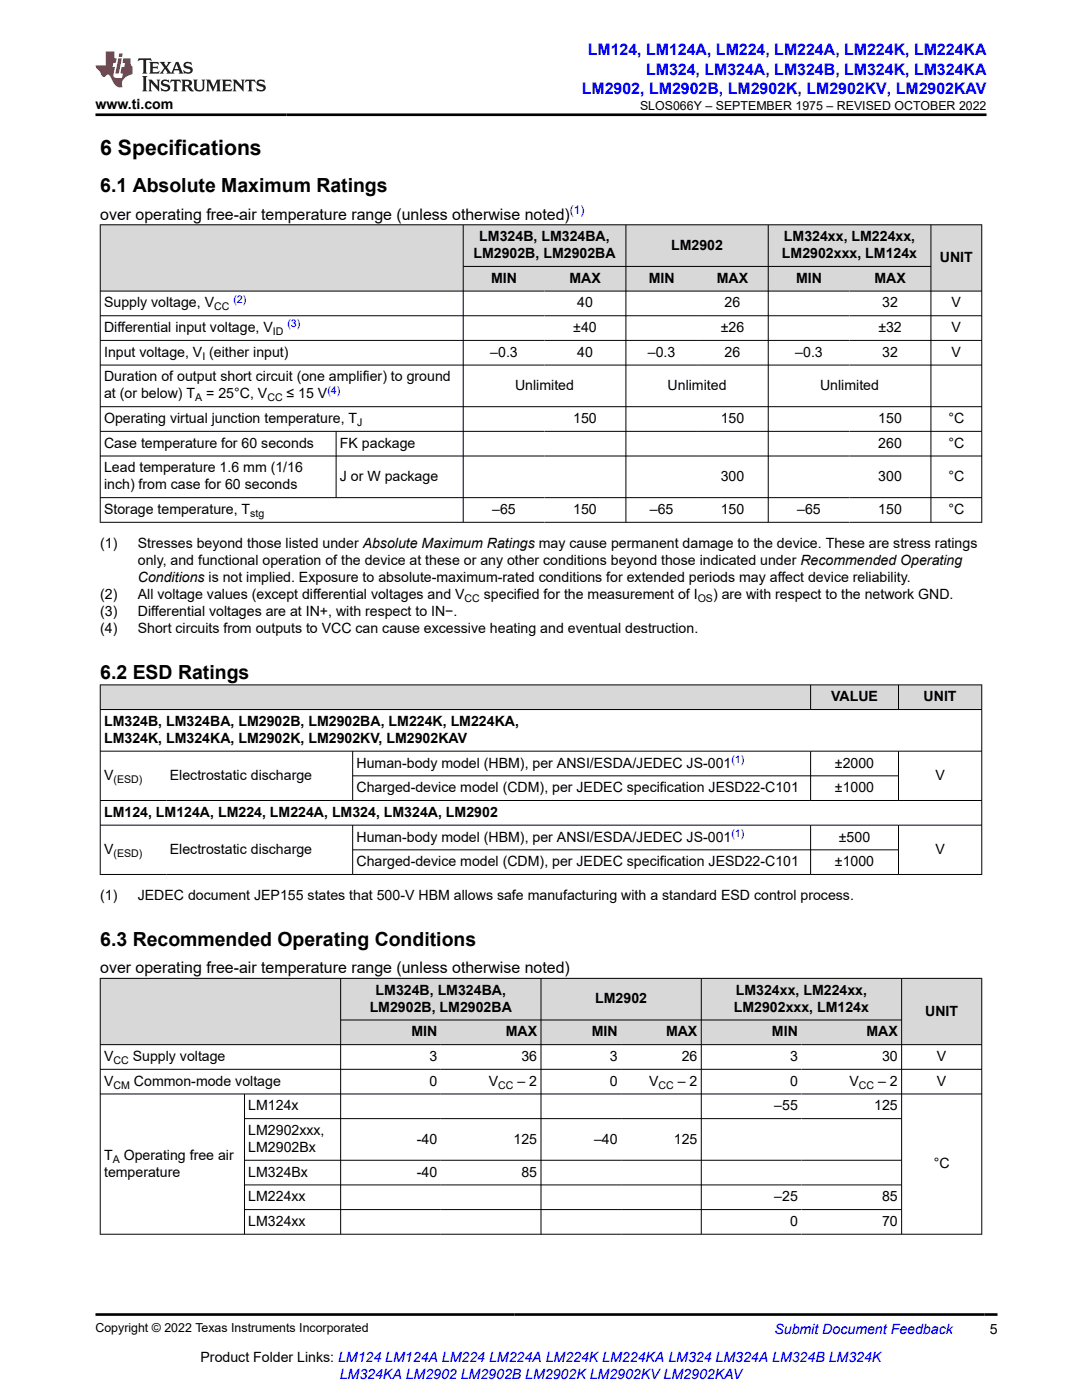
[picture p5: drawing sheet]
<svg xmlns="http://www.w3.org/2000/svg" width="216mm" height="279mm" viewBox="0 0 216 279" stroke-linecap="round" stroke-linejoin="round" font-family="sans-serif">
<defs><g id="words">
<text font-size="4.2" x="20" y="30.9">6 Specifications</text>
<g font-size="3.9">
<text x="20" y="38.4">6.1 Absolute Maximum Ratings</text>
<text x="20" y="135.4">6.2 ESD Ratings</text>
<text x="20" y="188.8">6.3 Recommended Operating Conditions</text>
</g>
<g font-size="3.2" fill="#00f">
<text x="117.3" y="11.1">LM124, LM124A, LM224, LM224A, LM224K, LM224KA</text>
<text x="128.9" y="14.9">LM324, LM324A, LM324B, LM324K, LM324KA</text>
<text x="116.1" y="18.7">LM2902, LM2902B, LM2902K, LM2902KV, LM2902KAV</text>
</g>
<g font-size="3.2">
<text x="20" y="43.8">over operating free-air temperature range (unless otherwise noted)</text>
<text x="20" y="194.2">over operating free-air temperature range (unless otherwise noted)</text>
</g>
<g font-size="2.8">
<text x="19" y="21.8">www.ti.com</text>
<text x="94.5" y="51.5">LM2902B, LM2902BA</text>
<text x="95.6" y="48.1">LM324B, LM324BA,</text>
<text x="133.9" y="49.8">LM2902</text>
<text x="156" y="51.5">LM2902xxx, LM124x</text>
<text x="156.4" y="48.1">LM324xx, LM224xx,</text>
<text x="187.5" y="52.3">UNIT</text>
<text x="98" y="56.4">MIN</text>
<text x="113.6" y="56.4">MAX</text>
<text x="129.4" y="56.4">MIN</text>
<text x="143" y="56.4">MAX</text>
<text x="158.9" y="56.4">MIN</text>
<text x="174.5" y="56.4">MAX</text>
<text x="20.8" y="61.4">Supply voltage, V</text>
<text x="115.2" y="61.4">40</text>
<text x="144.6" y="61.4">26</text>
<text x="176" y="61.4">32</text>
<text x="189.9" y="61.4">V</text>
<text x="20.8" y="66.3">Differential input voltage, V</text>
<text x="20.8" y="71.2">Input voltage, V (either input)</text>
<text x="97.8" y="71.2">–0.3</text>
<text x="114.4" y="66.3">±40</text>
<text x="115.2" y="71.2">40</text>
<text x="129.3" y="71.2">–0.3</text>
<text x="143.8" y="66.3">±26</text>
<text x="144.6" y="71.2">26</text>
<text x="158.7" y="71.2">–0.3</text>
<text x="175.3" y="66.3">±32</text>
<text x="176" y="71.2">32</text>
<text x="189.9" y="66.3">V</text>
<text x="189.9" y="71.2">V</text>
<text x="20.8" y="76.1">Duration of output short circuit (one amplifier) to ground</text>
<text x="102.8" y="77.8">Unlimited</text>
<text x="133.2" y="77.8">Unlimited</text>
<text x="163.6" y="77.8">Unlimited</text>
<text x="20.8" y="79.5">at (or below) T</text>
<text x="41.2" y="79.5">= 25°C, V</text>
<text x="57.2" y="79.5">≤ 15 V</text>
<text x="20.8" y="84.4">Operating virtual junction temperature, T</text>
<text x="20.8" y="89.4">Case temperature for 60 seconds</text>
<text x="67.8" y="89.4">FK package</text>
<text x="114.4" y="84.4">150</text>
<text x="143.8" y="84.4">150</text>
<text x="175.3" y="84.4">150</text>
<text x="175.3" y="89.4">260</text>
<text x="189.2" y="84.4">°C</text>
<text x="189.2" y="89.4">°C</text>
<text x="20.8" y="94.3">Lead temperature 1.6 mm (1/16</text>
<text x="67.8" y="96">J or W package</text>
<text x="143.8" y="96">300</text>
<text x="175.3" y="96">300</text>
<text x="189.2" y="96">°C</text>
<text x="20.8" y="97.7">inch) from case for 60 seconds</text>
<text x="20.8" y="102.6">Storage temperature, T</text>
<text x="98.2" y="102.6">–65</text>
<text x="114.4" y="102.6">150</text>
<text x="129.7" y="102.6">–65</text>
<text x="143.8" y="102.6">150</text>
<text x="159.1" y="102.6">–65</text>
<text x="175.3" y="102.6">150</text>
<text x="189.2" y="102.6">°C</text>
<text x="20" y="109.4">(1)</text>
<text x="27.5" y="109.4">Stresses beyond those listed under Absolute Maximum Ratings may cause permanent damage to the device. These are stress ratings</text>
<text x="27.5" y="112.8">only, and functional operation of the device at these or any other conditions beyond those indicated under Recommended Operating</text>
<text x="20" y="119.5">(2)</text>
<text x="27.5" y="116.2">Conditions is not implied. Exposure to absolute-maximum-rated conditions for extended periods may affect device reliability.</text>
<text x="27.5" y="119.5">All voltage values (except differential voltages and V</text>
<text x="96.6" y="119.5">specified for the measurement of I</text>
<text x="142.3" y="119.5">) are with respect to the network GND.</text>
<text x="20" y="122.9">(3)</text>
<text x="27.5" y="122.9">Differential voltages are at IN+, with respect to IN−.</text>
<text x="20" y="126.3">(4)</text>
<text x="27.5" y="126.3">Short circuits from outputs to VCC can cause excessive heating and eventual destruction.</text>
<text x="165.8" y="140">VALUE</text>
<text x="184.3" y="140">UNIT</text>
<text x="20.8" y="144.9">LM324B, LM324BA, LM2902B, LM2902BA, LM224K, LM224KA,</text>
<text x="20.8" y="148.3">LM324K, LM324KA, LM2902K, LM2902KV, LM2902KAV</text>
<text x="20.8" y="155.6">V</text>
<text x="33.9" y="155.6">Electrostatic discharge</text>
<text x="71.1" y="153.2">Human-body model (HBM), per ANSI/ESDA/JEDEC JS-001</text>
<text x="166.6" y="153.2">±2000</text>
<text x="186.7" y="155.6">V</text>
<text x="71.1" y="158.1">Charged-device model (CDM), per JEDEC specification JESD22-C101</text>
<text x="166.6" y="158.1">±1000</text>
<text x="20.8" y="163">LM124, LM124A, LM224, LM224A, LM324, LM324A, LM2902</text>
<text x="71.1" y="168">Human-body model (HBM), per ANSI/ESDA/JEDEC JS-001</text>
<text x="167.4" y="168">±500</text>
<text x="20.8" y="170.4">V</text>
<text x="33.9" y="170.4">Electrostatic discharge</text>
<text x="71.1" y="172.9">Charged-device model (CDM), per JEDEC specification JESD22-C101</text>
<text x="166.6" y="172.9">±1000</text>
<text x="186.7" y="170.4">V</text>
<text x="20" y="179.7">(1)</text>
<text x="27.5" y="179.7">JEDEC document JEP155 states that 500-V HBM allows safe manufacturing with a standard ESD control process.</text>
<text x="73.8" y="201.9">LM2902B, LM2902BA</text>
<text x="74.9" y="198.5">LM324B, LM324BA,</text>
<text x="118.8" y="200.2">LM2902</text>
<text x="146.4" y="201.9">LM2902xxx, LM124x</text>
<text x="146.8" y="198.5">LM324xx, LM224xx,</text>
<text x="184.6" y="202.7">UNIT</text>
<text x="82.1" y="206.8">MIN</text>
<text x="100.9" y="206.8">MAX</text>
<text x="118.1" y="206.8">MIN</text>
<text x="132.9" y="206.8">MAX</text>
<text x="154" y="206.8">MIN</text>
<text x="172.9" y="206.8">MAX</text>
<text x="20.8" y="211.8">V</text>
<text x="26.5" y="211.8">Supply voltage</text>
<text x="85.7" y="211.8">3</text>
<text x="104" y="211.8">36</text>
<text x="121.7" y="211.8">3</text>
<text x="136" y="211.8">26</text>
<text x="157.6" y="211.8">3</text>
<text x="176" y="211.8">30</text>
<text x="187" y="211.8">V</text>
<text x="20.8" y="216.7">V</text>
<text x="26.7" y="216.7">Common-mode voltage</text>
<text x="49.6" y="221.6">LM124x</text>
<text x="85.7" y="216.7">0</text>
<text x="97.5" y="216.7">V</text>
<text x="103.3" y="216.7">– 2</text>
<text x="121.7" y="216.7">0</text>
<text x="129.5" y="216.7">V</text>
<text x="135.2" y="216.7">– 2</text>
<text x="154.5" y="221.6">–55</text>
<text x="157.6" y="216.7">0</text>
<text x="169.5" y="216.7">V</text>
<text x="174.4" y="221.6">125</text>
<text x="175.2" y="216.7">– 2</text>
<text x="187" y="216.7">V</text>
<text x="49.6" y="226.5">LM2902xxx,</text>
<text x="20.8" y="231.4">T</text>
<text x="24.7" y="231.4">Operating free air</text>
<text x="49.6" y="229.9">LM2902Bx</text>
<text x="83.2" y="228.2">-40</text>
<text x="102.5" y="228.2">125</text>
<text x="118.5" y="228.2">–40</text>
<text x="134.5" y="228.2">125</text>
<text x="186.3" y="233.1">°C</text>
<text x="20.8" y="234.8">temperature</text>
<text x="49.6" y="234.8">LM324Bx</text>
<text x="49.6" y="239.7">LM224xx</text>
<text x="83.2" y="234.8">-40</text>
<text x="104" y="234.8">85</text>
<text x="154.5" y="239.7">–25</text>
<text x="176" y="239.7">85</text>
<text x="49.6" y="244.7">LM324xx</text>
<text x="157.6" y="244.7">0</text>
<text x="176" y="244.7">70</text>
<text x="197.5" y="266.1">5</text>
<text x="40" y="271.7">Product Folder Links: LM124 LM124A LM224 LM224A LM224K LM224KA LM324 LM324A LM324B LM324K</text>
</g>
<g font-size="2.8" fill="#00f">
<text x="154.5" y="266.2">Submit Document Feedback</text>
<text x="67.8" y="275.1">LM324KA LM2902 LM2902B LM2902K LM2902KV LM2902KAV</text>
</g>
<g font-size="2.5">
<text x="127.7" y="21.9">SLOS066Y – SEPTEMBER 1975 – REVISED OCTOBER 2022</text>
<text x="19" y="265.9">Copyright © 2022 Texas Instruments Incorporated</text>
</g>
<text font-size="2.4" fill="#00f" x="113.7" y="42.8">(1)</text>
<g font-size="2.1">
<text x="42.7" y="61.9">CC</text>
<text x="40.4" y="71.8">I</text>
<text x="54.4" y="66.9">ID</text>
<text x="39" y="80.1">A</text>
<text x="53.3" y="80.1">CC</text>
<text x="71.3" y="85">J</text>
<text x="49.9" y="103.2">stg</text>
<text x="92.7" y="120.1">CC</text>
<text x="139.2" y="120.1">OS</text>
<text x="22.6" y="156.2">(ESD)</text>
<text x="22.6" y="171">(ESD)</text>
<text x="22.6" y="212.3">CC</text>
<text x="22.6" y="217.2">CM</text>
<text x="99.4" y="217.2">CC</text>
<text x="131.4" y="217.2">CC</text>
<text x="171.4" y="217.2">CC</text>
<text x="22.5" y="232">A</text>
</g>
<g font-size="2.1" fill="#00f">
<text x="46.6" y="60.4">(2)</text>
<text x="57.3" y="65.3">(3)</text>
<text x="65.3" y="78.6">(4)</text>
<text x="146" y="152.2">(1)</text>
<text x="146" y="167">(1)</text>
</g>
</g></defs>
<g fill="#d8d8d8">
<path d="M20 44.9h175.9v8.3h-175.9z" fill-rule="evenodd"/>
<path d="M20.1 44.9h72.3v13.1h-72.3z" fill-rule="evenodd"/>
<path d="M92.5 44.9h32.3v8.2h-32.3z" fill-rule="evenodd"/>
<path d="M125 44.9h28.2v8.2h-28.2z" fill-rule="evenodd"/>
<path d="M153.4 44.9h32.3v8.2h-32.3z" fill-rule="evenodd"/>
<path d="M185.8 44.9h10v13.1h-10z" fill-rule="evenodd"/>
<path d="M92.5 53.2h16.2v4.8h-16.2z" fill-rule="evenodd"/>
<path d="M108.7 53.2h16.1v4.8h-16.1z" fill-rule="evenodd"/>
<path d="M125 53.2h14.1v4.8h-14.1z" fill-rule="evenodd"/>
<path d="M139.1 53.2h14.1v4.8h-14.1z" fill-rule="evenodd"/>
<path d="M153.4 53.2h16.1v4.8h-16.1z" fill-rule="evenodd"/>
<path d="M169.5 53.2h16.2v4.8h-16.2z" fill-rule="evenodd"/>
</g>
<g fill="none" stroke="#000" stroke-width=".2">
<path d="M19.9 44.9h176.1M19.9 58.1h176.1M20 44.8v59.5M92.4 44.8v59.5M92.4 53.2h93.4M124.9 44.8v59.5M153.3 44.8v59.5M185.8 44.8v59.5M195.9 44.8v59.5M19.9 63h176.1M19.9 67.9h176.1M19.9 72.9h176.1"/>
<path d="M19.9 81.2h176.1M19.9 86.1h176.1M19.9 91h176.1M19.9 99.3h176.1M67.1 86.1v13.3M19.9 104.2h176.1"/>
</g>
<g fill="#d8d8d8">
<path d="M20 136.7h175.9v4.9h-175.9z" fill-rule="evenodd"/>
<path d="M20.1 136.7h141.6v4.8h-141.6z" fill-rule="evenodd"/>
<path d="M161.8 136.7h17.4v4.8h-17.4z" fill-rule="evenodd"/>
<path d="M179.3 136.7h16.5v4.8h-16.5z" fill-rule="evenodd"/>
</g>
<g fill="none" stroke="#000" stroke-width=".2">
<path d="M19.9 136.7h176.1M20 136.6v38M161.7 136.6v5.1M179.3 136.6v5.1M195.9 136.6v38M19.9 141.6h176.1M19.9 149.9h176.1M19.9 159.8h176.1M70.4 149.9v9.9M70.4 154.8h108.9M161.7 149.9v9.9M179.3 149.9v9.9"/>
<path d="M19.9 164.7h176.1M19.9 174.5h176.1M70.4 164.7v9.9M70.4 169.6h108.9M161.7 164.7v9.9M179.3 164.7v9.9"/>
</g>
<g fill="#d8d8d8">
<path d="M20 195.3h175.9v8.3h-175.9z" fill-rule="evenodd"/>
<path d="M20.1 195.3h47.8v13.1h-47.8z" fill-rule="evenodd"/>
<path d="M68 195.3h39.9v8.2h-39.9z" fill-rule="evenodd"/>
<path d="M108 195.3h31.9v8.2h-31.9z" fill-rule="evenodd"/>
<path d="M140 195.3h39.8v8.2h-39.8z" fill-rule="evenodd"/>
<path d="M180 195.3h15.8v13.1h-15.8z" fill-rule="evenodd"/>
<path d="M68 203.6h20v4.8h-20z" fill-rule="evenodd"/>
<path d="M88 203.6h19.9v4.8h-19.9z" fill-rule="evenodd"/>
<path d="M108 203.6h15.9v4.8h-15.9z" fill-rule="evenodd"/>
<path d="M123.9 203.6h16v4.8h-16z" fill-rule="evenodd"/>
<path d="M140 203.6h19.9v4.8h-19.9z" fill-rule="evenodd"/>
<path d="M159.9 203.6h19.9v4.8h-19.9z" fill-rule="evenodd"/>
</g>
<g fill="none" stroke="#000" stroke-width=".2">
<path d="M19.9 195.3h176.1M20 195.2v51.2M68 195.2v51.2M107.9 195.2v51.2M139.9 195.2v51.2M179.9 195.2v51.2M195.9 195.2v51.2M19.9 208.5h176.1M19.9 213.4h176.1M19.9 218.3h176.1M48.8 218.3v28.1M68 203.6h112"/>
<path d="M48.8 223.2h131.2M48.8 231.6h131.2M48.8 236.5h131.2M19.9 246.3h176.1M48.8 241.4h131.2"/>
</g>
<path d="M27.7 11.6l-.2 .6 .5-.2h.6v.1v2.2l-.2 .4h1l-.2-.4v-2.2v-.1h.5l.5 .2-.1-.6zM29.8 12.4l.2 .3v1.6l-.2 .4h1.9l.1-.6a1.08 1.08 0 0 1-1.3 .2v-.7h.6l.4 .2v-.7l-.4 .2h-.6v-.5l.2-.2a1 1 0 0 1 1 .3l-.1-.5zM31.8 12.4l1 1.1-1 1.2h.9l-.2-.2 .4-.8 .5 .8-.2 .2h1.6l-.2-.2 .1-.5h1l.1 .5-.1 .2h.9l-.2-.4-.8-1.9h-.5l-1 2.1-.8-1.1 .9-1h-.8l.2 .2-.5 .6-.3-.6 .1-.2zM35.2 12.8l.4 1h-.8zM36.8 12.5a.65 .65 0 0 0-.2 .7 .65 .65 0 0 0 .6 .5l.7 .1 .1 .3a.79 .79 0 0 1-.7 .4 .79 .79 0 0 1-.7-.5l.1 .7 .2-.1a.93 .93 0 0 0 1.1 0 .93 .93 0 0 0 .4-.9 1.46 1.46 0 0 0-1.2-.6l-.1-.3a1.09 1.09 0 0 1 1.2 .2l-.2-.6-.1 .1-.6-.2zM28.4 15.2l.2 .4v2.2l-.2 .4h1l-.2-.4v-2.2l.2-.4zM29.6 15.9l.2 .4v1.5l-.2 .4h.8l-.3-.4v-1.3l1.7 1.8v-2l.2-.4h-.8l.2 .2 .1 1.1-1.2-1.3zM32.3 16a.65 .65 0 0 0-.2 .8 .65 .65 0 0 0 .7 .4l.6 .2 .1 .2a.79 .79 0 0 1-.7 .4 .79 .79 0 0 1-.7-.5l.1 .7 .2-.1a.93 .93 0 0 0 1.1 .1 .93 .93 0 0 0 .4-1 1.46 1.46 0 0 0-1.2-.5l-.1-.4a1.09 1.09 0 0 1 1.2 .2l-.2-.6-.1 .1-.6-.1zM34.1 15.9l-.1 .6a.63 .63 0 0 1 .7-.3l.1 1.6-.3 .4h1l-.2-.4v-1.6a.66 .66 0 0 1 .8 .3l-.1-.6zM36.2 15.9l.2 .4v1.5l-.2 .4h.9l-.2-.2v-.7h.5l.1 .2a.79 .79 0 0 0 1.2 .6l-1-.9a.61 .61 0 0 0 .6-.6 .61 .61 0 0 0-.5-.7zM36.9 16.2h.2a.47 .47 0 0 1 .5 .1 .47 .47 0 0 1 .1 .5l-.2 .1-.6 .1zM38.5 15.9l.2 .2a2.27 2.27 0 0 0 .4 2 1.04 1.04 0 0 0 1.7-.7v-1.3l.2-.2h-.8l.2 .4v1.1a.6 .6 0 0 1-.6 .6 .6 .6 0 0 1-.6-.6v-1.1l.3-.4zM41.1 15.9l.2 .4v1.5l-.2 .4h.7l-.2-.4v-1.4l.9 1.9 .8-1.9v1.4l-.2 .4h1l-.3-.4v-1.5l.3-.4h-.8l-.7 1.5-.7-1.5zM44.3 15.9l.2 .4v1.5l-.2 .4h1.9l.1-.6a1.09 1.09 0 0 1-1.3 .2v-.7h.6l.4 .2v-.6l-.4 .2h-.6v-.6l.2-.1a1.01 1.01 0 0 1 1 .3l-.1-.6zM46.4 15.9l.3 .4v1.5l-.3 .4h.8l-.2-.4v-1.3l1.6 1.8v-2l.2-.4h-.7l.2 .2v1.1l-1.2-1.3zM49 15.9l-.1 .6a.63 .63 0 0 1 .8-.3v1.6l-.3 .4h1l-.2-.4v-1.6a.66 .66 0 0 1 .8 .3l-.1-.6zM51.4 16a.65 .65 0 0 0-.2 .8 .65 .65 0 0 0 .6 .4l.6 .2 .2 .2a.79 .79 0 0 1-.8 .4 .79 .79 0 0 1-.6-.5l.1 .7 .2-.1a.93 .93 0 0 0 1 .1 .93 .93 0 0 0 .5-1 1.46 1.46 0 0 0-1.3-.5l-.1-.4a1.09 1.09 0 0 1 1.3 .2l-.2-.6-.2 .1-.5-.1z" fill="#231f20"/>
<path d="M21.1 10.3v2.7h-2.1l.1 .4 .9 1a.95 .95 0 0 0 .9 .9 .59 .59 0 0 1 .6-.4 .59 .59 0 0 1 .5 .3l.4 .8a1.59 1.59 0 0 0 2.1 1.4 1.61 1.61 0 0 1 1-2.3l1-.3-.1-1.5a1.59 1.59 0 0 1-.4-1.7h-1.4l-.2 .9h.5l-.1 .9h-.5l-.2 .9v.3l.4 .1-.2 .9h-.6a.73 .73 0 0 1-1.1-.7l.3-1.5h-.5l.2-.9h.5l.2-.9h-.5v-1.3zM23.6 11.6l-.6 3.1h.7l.6-3.1zM23.8 10.7l-.1 .6h.7l.1-.6z" fill="#ed1c24"/>
<path d="M19 22.9h177.8M19.1 262.3h179.9" fill="none" stroke="#000" stroke-width=".53"/>
<use href="#words"/>
</svg>
